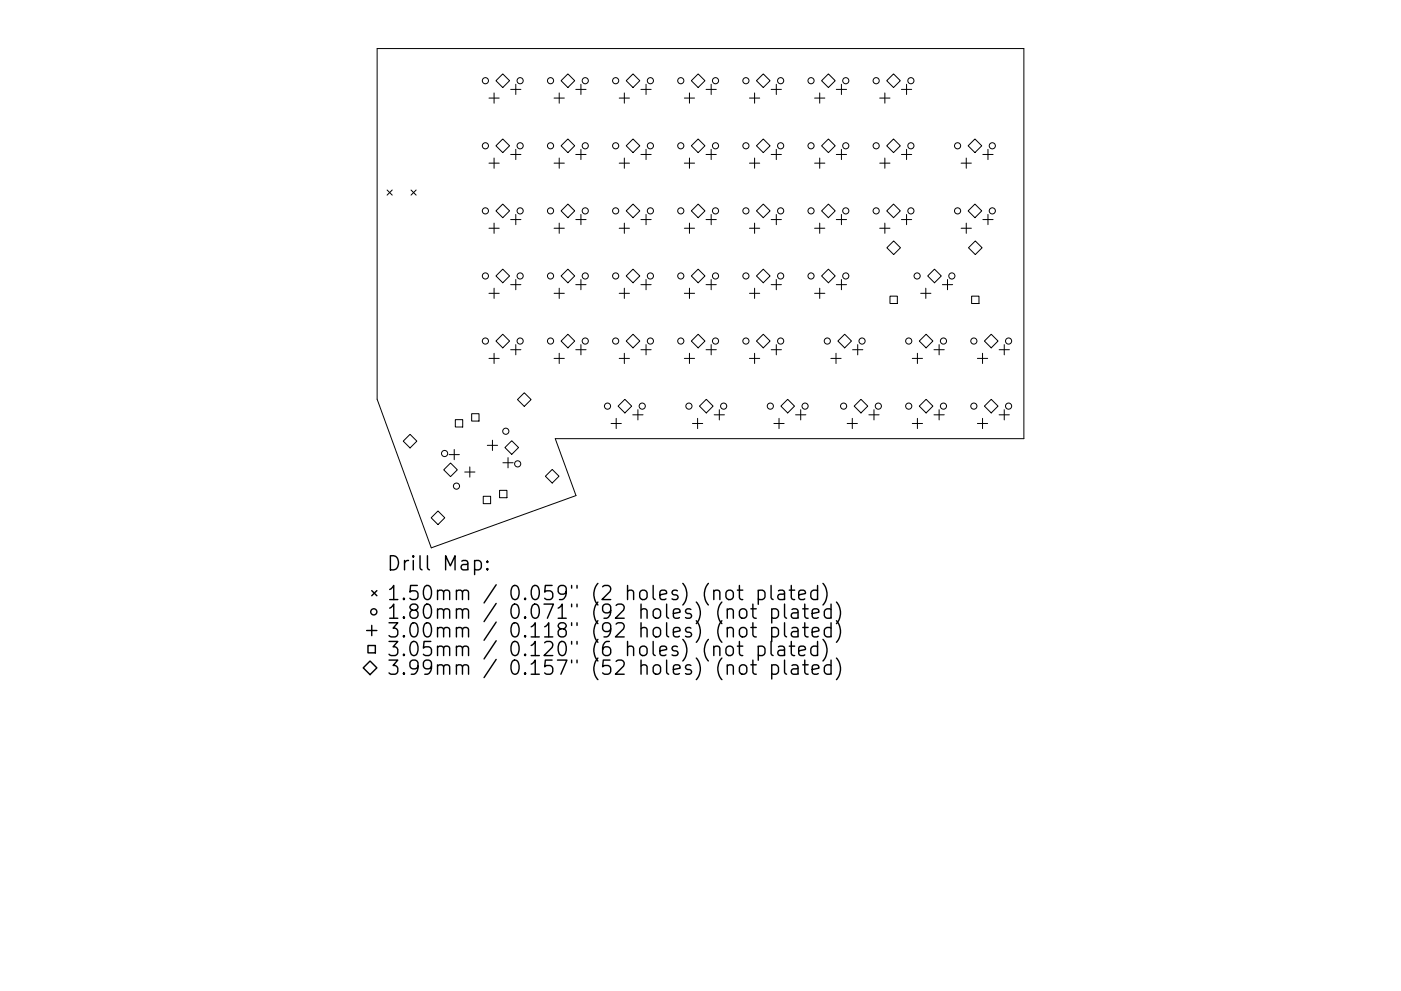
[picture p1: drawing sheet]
<svg xmlns="http://www.w3.org/2000/svg" width="297mm" height="210mm" viewBox="0 0 297 210" stroke-linecap="round" stroke-linejoin="round" font-family="sans-serif">
<defs><g id="words">
<g font-size="4.2">
<text x="81.9" y="121.1">Drill Map:</text>
<text x="81.9" y="127.4">1.50mm / 0.059&quot; (2 holes) (not plated)</text>
<text x="81.9" y="131.3">1.80mm / 0.071&quot; (92 holes) (not plated)</text>
<text x="81.9" y="135.3">3.00mm / 0.118&quot; (92 holes) (not plated)</text>
<text x="81.9" y="139.2">3.05mm / 0.120&quot; (6 holes) (not plated)</text>
<text x="81.9" y="143.2">3.99mm / 0.157&quot; (52 holes) (not plated)</text>
</g>
</g></defs>
<g fill="none" stroke="#000" stroke-width=".21">
<path d="M80 10.3h137.1v82.8h-99.4l4.4 12-30.7 11.1-11.4-31.5zM104.8 19.7v2.2M105.2 17.1l1.4-1.4 1.4 1.4-1.4 1.5zM108.3 19h2.1M109.4 17.9v2.2M118.6 19.7v2.2M119 17.1l1.4-1.4 1.4 1.4-1.4 1.5zM122.1 19h2.2M123.2 17.9v2.2M132.4 19.7v2.2M132.8 17.1l1.4-1.4 1.5 1.4-1.5 1.5zM135.9 19h2.2"/>
<path d="M137 17.9v2.2M146.2 19.7v2.2M146.6 17.1l1.4-1.4 1.5 1.4-1.5 1.5zM149.7 19h2.2M150.8 17.9v2.2M160 19.7v2.2M160.4 17.1l1.4-1.4 1.5 1.4-1.5 1.5zM163.5 19h2.2M164.6 17.9v2.2M173.8 19.7v2.2M174.2 17.1l1.4-1.4 1.5 1.4-1.5 1.5zM177.3 19h2.2"/>
<path d="M178.4 17.9v2.2M187.6 19.7v2.2M188 17.1l1.4-1.4 1.5 1.4-1.5 1.5zM191.1 19h2.2M192.2 17.9v2.2M103.7 34.6h2.1M103.7 20.8h2.1M104.8 33.5v2.2M105.2 30.9l1.4-1.4 1.4 1.4-1.4 1.5zM108.3 32.8h2.1M109.4 31.7v2.2M117.5 34.6h2.2"/>
<path d="M117.5 20.8h2.2M118.6 33.5v2.2M119 30.9l1.4-1.4 1.4 1.4-1.4 1.5zM122.1 32.8h2.2M123.2 31.7v2.2M131.3 34.6h2.2M131.3 20.8h2.2M132.4 33.5v2.2M132.8 30.9l1.4-1.4 1.5 1.4-1.5 1.5zM135.9 32.8h2.2M137 31.7v2.2M145.1 34.6h2.2"/>
<path d="M145.1 20.8h2.2M146.2 33.5v2.2M146.6 30.9l1.4-1.4 1.5 1.4-1.5 1.5zM149.7 32.8h2.2M150.8 31.7v2.2M158.9 34.6h2.2M158.9 20.8h2.2M160 33.5v2.2M160.4 30.9l1.4-1.4 1.5 1.4-1.5 1.5zM163.5 32.8h2.2M164.6 31.7v2.2M172.7 34.6h2.2"/>
<path d="M172.7 20.8h2.2M173.8 33.5v2.2M174.2 30.9l1.4-1.4 1.5 1.4-1.5 1.5zM177.3 32.8h2.2M178.4 31.7v2.2M186.5 34.6h2.2M186.5 20.8h2.2M187.6 33.5v2.2M188 30.9l1.4-1.4 1.5 1.4-1.5 1.5zM191.1 32.8h2.2M192.2 31.7v2.2M203.8 34.6h2.2"/>
<path d="M204.9 33.5v2.2M205.3 30.9l1.4-1.4 1.5 1.4-1.5 1.5zM208.4 32.8h2.2M209.5 31.7v2.2M82.1 40.3l1.1 1.1M83.2 40.3l-1.1 1.1M87.1 40.3l1.1 1.1M88.2 40.3l-1.1 1.1M103.7 48.4h2.1M104.8 47.3v2.2M105.2 44.7l1.4-1.4 1.4 1.4-1.4 1.5zM105.2 58.5l1.4-1.4 1.4 1.4-1.4 1.5z"/>
<path d="M108.3 46.6h2.1M109.4 45.5v2.2M109.4 59.3v2.2M117.5 48.4h2.2M118.6 47.3v2.2M119 44.7l1.4-1.4 1.4 1.4-1.4 1.5zM119 58.5l1.4-1.4 1.4 1.4-1.4 1.5zM122.1 46.6h2.2M123.2 45.5v2.2M123.2 59.3v2.2M131.3 48.4h2.2M132.4 47.3v2.2"/>
<path d="M132.8 58.5l1.4-1.4 1.5 1.4-1.5 1.5zM132.8 44.7l1.4-1.4 1.5 1.4-1.5 1.5zM135.9 46.6h2.2M137 45.5v2.2M137 59.3v2.2M145.1 48.4h2.2M146.2 47.3v2.2M146.6 58.5l1.4-1.4 1.5 1.4-1.5 1.5zM146.6 44.7l1.4-1.4 1.5 1.4-1.5 1.5zM149.7 46.6h2.2M150.8 45.5v2.2M150.8 59.3v2.2"/>
<path d="M158.9 48.4h2.2M160 47.3v2.2M160.4 58.5l1.4-1.4 1.5 1.4-1.5 1.5zM160.4 44.7l1.4-1.4 1.5 1.4-1.5 1.5zM163.5 46.6h2.2M164.6 45.5v2.2M164.6 59.3v2.2M172.7 48.4h2.2M173.8 47.3v2.2M174.2 44.7l1.4-1.4 1.5 1.4-1.5 1.5zM174.2 58.5l1.4-1.4 1.5 1.4-1.5 1.5zM177.3 46.6h2.2"/>
<path d="M178.4 45.5v2.2M178.4 59.3v2.2M186.5 48.4h2.2M187.6 47.3v2.2M188 44.7l1.4-1.4 1.5 1.4-1.5 1.5zM188 52.6l1.5-1.5 1.4 1.5-1.4 1.4zM191.1 46.6h2.2M192.2 45.5v2.2M196.7 58.5l1.4-1.4 1.5 1.4-1.5 1.5zM200.9 59.3v2.2M203.8 48.4h2.2M204.9 47.3v2.2"/>
<path d="M205.3 44.7l1.4-1.4 1.5 1.4-1.5 1.5zM205.3 52.6l1.5-1.5 1.4 1.5-1.4 1.4zM208.4 46.6h2.2M209.5 45.5v2.2M103.7 62.2h2.1M103.7 76h2.1M104.8 61.1v2.2M104.8 75v2.1M106.6 70.9l1.4 1.5-1.4 1.4-1.4-1.4zM108.3 60.4h2.1M108.3 74.2h2.1M109.4 73.1v2.2"/>
<path d="M117.5 62.2h2.2M117.5 76h2.2M118.6 61.1v2.2M118.6 75v2.1M120.4 70.9l1.4 1.5-1.4 1.4-1.4-1.4zM122.1 60.4h2.2M122.1 74.2h2.2M123.2 73.1v2.2M131.3 62.2h2.2M131.3 76h2.2M132.4 61.1v2.2M132.4 75v2.1"/>
<path d="M134.2 70.9l1.5 1.5-1.5 1.4-1.4-1.4zM135.9 60.4h2.2M135.9 74.2h2.2M137 73.1v2.2M145.1 62.2h2.2M145.1 76h2.2M146.2 61.1v2.2M146.2 75v2.1M148 70.9l1.5 1.5-1.5 1.4-1.4-1.4zM149.7 60.4h2.2M149.7 74.2h2.2M150.8 73.1v2.2"/>
<path d="M158.9 62.2h2.2M158.9 76h2.2M160 61.1v2.2M160 75v2.1M161.8 70.9l1.5 1.5-1.5 1.4-1.4-1.4zM163.5 60.4h2.2M163.5 74.2h2.2M164.6 73.1v2.2M172.7 62.2h2.2M173.8 61.1v2.2M176.2 76h2.1M177.2 75v2.1"/>
<path d="M177.3 60.4h2.2M179.1 70.9l1.4 1.5-1.4 1.4-1.5-1.4zM180.8 74.2h2.1M181.9 73.1v2.2M188.7 62.8h1.6v1.6h-1.6zM193.4 76h2.2M194.5 75v2.1M194.9 72.4l1.4-1.5 1.5 1.5-1.5 1.4zM195.2 62.2h2.2M196.3 61.1v2.2M198 74.2h2.2M199.1 73.1v2.2"/>
<path d="M199.8 60.4h2.2M206 62.8h1.6v1.6h-1.6zM207.2 76h2.2M208.3 75v2.1M208.7 72.4l1.5-1.5 1.4 1.5-1.4 1.4zM211.8 74.2h2.2M212.9 73.1v2.2M85.5 93.6l1.4-1.5 1.5 1.5-1.5 1.4zM94.1 99.7l1.4-1.5 1.5 1.5-1.5 1.4zM95.2 96.5h2.2M96.3 95.4v2.1M96.5 89h1.6v1.6h-1.6z"/>
<path d="M99.6 99.1v2.1M100 87.8h1.6v1.5h-1.6zM103.3 94.5h2.2M104.4 93.4v2.2M106.6 98.2h2.2M107.7 97.1v2.2M108.5 93.5l1.4 1.5-1.4 1.4-1.4-1.4zM109.7 84.8l1.5-1.5 1.4 1.5-1.4 1.4zM129.6 89.8h2.1M130.6 88.8v2.1M131 86.2l1.5-1.5 1.4 1.5-1.4 1.4zM134.2 88h2.1"/>
<path d="M135.2 86.9v2.2M146.8 89.8h2.2M147.9 88.8v2.1M148.3 86.2l1.4-1.5 1.5 1.5-1.5 1.4zM151.4 88h2.2M152.5 86.9v2.2M164.1 89.8h2.2M165.2 88.8v2.1M165.6 86.2l1.4-1.5 1.5 1.5-1.5 1.4zM168.7 88h2.2M169.8 86.9v2.2M179.6 89.8h2.2"/>
<path d="M180.7 88.8v2.1M181.1 86.2l1.4-1.5 1.5 1.5-1.5 1.4zM184.2 88h2.2M185.3 86.9v2.2M193.4 89.8h2.2M194.5 88.8v2.1M194.9 86.2l1.4-1.5 1.5 1.5-1.5 1.4zM198 88h2.2M199.1 86.9v2.2M207.2 89.8h2.2M208.3 88.8v2.1M208.7 86.2l1.5-1.5 1.4 1.5-1.4 1.4z"/>
<path d="M211.8 88h2.2M212.9 86.9v2.2M91.4 109.9l1.5-1.5 1.4 1.5-1.4 1.4zM98.5 100.1h2.2M102.5 105.3h1.5v1.6h-1.5zM105.9 104h1.6v1.6h-1.6zM115.6 101l1.5-1.4 1.4 1.4-1.4 1.5z"/>
<circle cx="102.9" cy="17.1" r=".65"/>
<circle cx="110.3" cy="17.1" r=".65"/>
<circle cx="116.7" cy="17.1" r=".65"/>
<circle cx="124.1" cy="17.1" r=".65"/>
<circle cx="130.5" cy="17.1" r=".65"/>
<circle cx="137.9" cy="17.1" r=".65"/>
<circle cx="144.3" cy="17.1" r=".65"/>
<circle cx="151.7" cy="17.1" r=".65"/>
<circle cx="158.1" cy="17.1" r=".65"/>
<circle cx="165.5" cy="17.1" r=".65"/>
<circle cx="172" cy="17.1" r=".65"/>
<circle cx="179.3" cy="17.1" r=".65"/>
<circle cx="185.8" cy="17.1" r=".65"/>
<circle cx="193.1" cy="17.1" r=".65"/>
<circle cx="102.9" cy="30.9" r=".65"/>
<circle cx="110.3" cy="30.9" r=".65"/>
<circle cx="116.7" cy="30.9" r=".65"/>
<circle cx="124.1" cy="30.9" r=".65"/>
<circle cx="130.5" cy="30.9" r=".65"/>
<circle cx="137.9" cy="30.9" r=".65"/>
<circle cx="144.3" cy="30.9" r=".65"/>
<circle cx="151.7" cy="30.9" r=".65"/>
<circle cx="158.1" cy="30.9" r=".65"/>
<circle cx="165.5" cy="30.9" r=".65"/>
<circle cx="172" cy="30.9" r=".65"/>
<circle cx="179.3" cy="30.9" r=".65"/>
<circle cx="185.8" cy="30.9" r=".65"/>
<circle cx="193.1" cy="30.9" r=".65"/>
<circle cx="203" cy="30.9" r=".65"/>
<circle cx="210.4" cy="30.9" r=".65"/>
<circle cx="102.9" cy="58.5" r=".65"/>
<circle cx="102.9" cy="44.7" r=".65"/>
<circle cx="110.3" cy="58.5" r=".65"/>
<circle cx="110.3" cy="44.7" r=".65"/>
<circle cx="116.7" cy="58.5" r=".65"/>
<circle cx="116.7" cy="44.7" r=".65"/>
<circle cx="124.1" cy="58.5" r=".65"/>
<circle cx="124.1" cy="44.7" r=".65"/>
<circle cx="130.5" cy="58.5" r=".65"/>
<circle cx="130.5" cy="44.7" r=".65"/>
<circle cx="137.9" cy="58.5" r=".65"/>
<circle cx="137.9" cy="44.7" r=".65"/>
<circle cx="144.3" cy="58.5" r=".65"/>
<circle cx="144.3" cy="44.7" r=".65"/>
<circle cx="151.7" cy="58.5" r=".65"/>
<circle cx="151.7" cy="44.7" r=".65"/>
<circle cx="158.1" cy="58.5" r=".65"/>
<circle cx="158.1" cy="44.7" r=".65"/>
<circle cx="165.5" cy="58.5" r=".65"/>
<circle cx="165.5" cy="44.7" r=".65"/>
<circle cx="172" cy="58.5" r=".65"/>
<circle cx="172" cy="44.7" r=".65"/>
<circle cx="179.3" cy="58.5" r=".65"/>
<circle cx="179.3" cy="44.7" r=".65"/>
<circle cx="185.8" cy="44.7" r=".65"/>
<circle cx="193.1" cy="44.7" r=".65"/>
<circle cx="194.4" cy="58.5" r=".65"/>
<circle cx="201.8" cy="58.5" r=".65"/>
<circle cx="203" cy="44.7" r=".65"/>
<circle cx="210.4" cy="44.7" r=".65"/>
<circle cx="102.9" cy="72.4" r=".65"/>
<circle cx="110.3" cy="72.4" r=".65"/>
<circle cx="116.7" cy="72.4" r=".65"/>
<circle cx="124.1" cy="72.4" r=".65"/>
<circle cx="130.5" cy="72.4" r=".65"/>
<circle cx="137.9" cy="72.4" r=".65"/>
<circle cx="144.3" cy="72.4" r=".65"/>
<circle cx="151.7" cy="72.4" r=".65"/>
<circle cx="158.1" cy="72.4" r=".65"/>
<circle cx="165.5" cy="72.4" r=".65"/>
<circle cx="175.4" cy="72.4" r=".65"/>
<circle cx="182.8" cy="72.4" r=".65"/>
<circle cx="192.7" cy="72.4" r=".65"/>
<circle cx="200" cy="72.4" r=".65"/>
<circle cx="206.5" cy="72.4" r=".65"/>
<circle cx="213.8" cy="72.4" r=".65"/>
<circle cx="94.3" cy="96.2" r=".65"/>
<circle cx="107.2" cy="91.5" r=".65"/>
<circle cx="109.8" cy="98.4" r=".65"/>
<circle cx="128.8" cy="86.2" r=".65"/>
<circle cx="136.2" cy="86.2" r=".65"/>
<circle cx="146.1" cy="86.2" r=".65"/>
<circle cx="153.4" cy="86.2" r=".65"/>
<circle cx="163.3" cy="86.2" r=".65"/>
<circle cx="170.7" cy="86.2" r=".65"/>
<circle cx="178.9" cy="86.2" r=".65"/>
<circle cx="186.2" cy="86.2" r=".65"/>
<circle cx="192.7" cy="86.2" r=".65"/>
<circle cx="200" cy="86.2" r=".65"/>
<circle cx="206.5" cy="86.2" r=".65"/>
<circle cx="213.8" cy="86.2" r=".65"/>
<circle cx="96.8" cy="103.1" r=".65"/>
</g>
<g fill="none" stroke="#000" stroke-width=".3">
<path d="M100.6 119.1l.9-.2 .6 .6v.8l-.3 .5-.3 .1-.9-.1M103.3 119.1l.2 .1-.2 .1-.1-.1 .1-.1v.2M77.7 133.8h2.2M78 137h1.6v1.5h-1.6zM78.8 125.3l1.1 1.1M78.8 132.7v2.2M79.9 125.3l-1.1 1.1M103.3 120.6l.2 .2-.2 .1-.1-.1 .1-.2v.3M154.1 125.5a.81 .81 0 0 1 .8-.3 .81 .81 0 0 1 .6 .6v.8a.81 .81 0 0 1-.8 .6 .81 .81 0 0 1-.8-.6v-.8zM154.2 137.2a.81 .81 0 0 1 1.3 .5v.8a.81 .81 0 0 1-.8 .6 .81 .81 0 0 1-.8-.6v-.8zM156.3 125.2h1.2M156.3 137.1h1.2"/>
<path d="M156.8 124.2v2.6l.1 .3 .6 .1M156.8 136.1v2.6l.1 .2 .6 .2M156.9 133.4a.81 .81 0 0 1 .8-.3 .81 .81 0 0 1 .6 .6v.9a.81 .81 0 0 1-.7 .6 .81 .81 0 0 1-.8-.6v-.9zM157.1 129.3a.81 .81 0 0 1 1.2 .4v.9a.81 .81 0 0 1-.7 .6 .81 .81 0 0 1-.8-.6v-.9zM159.2 129.2h1.1M159.2 133.1h1.1M159.6 128.2v2.5l.2 .3 .5 .2M159.6 132.1v2.6l.2 .3 .5 .1M160.8 125.4l.8-.2 .6 .6v.8l-.3 .5-.3 .1-.8-.1M160.8 137.2l.8-.1 .6 .6v.8l-.3 .4-.3 .2-.8-.2M160.8 125.2v3M160.8 137.1v3"/>
<path d="M163.5 124.2v2.6l.4 .4M163.5 136.1v2.6l.4 .4M163.6 129.3l.9-.1 .6 .5v.9l-.3 .4-.3 .2-.9-.2M163.6 133.3l.9-.2 .6 .6v.9l-.3 .4-.3 .1-.9-.1M163.6 129.2v3M163.6 133.1v3M165.1 125.4l.2-.2 .9 .2 .1 .2v1.6M165.1 137.2l.2-.1 .9 .1 .1 .3v1.6M166.3 125.9l-1 .2a.59 .59 0 0 0-.4 .5 .59 .59 0 0 0 .4 .6l1-.1M166.3 128.2v2.5l.5 .5M166.3 132.1v2.6l.5 .4M166.3 137.8l-1 .1a.59 .59 0 0 0-.4 .6 .59 .59 0 0 0 .4 .6l1-.2"/>
<path d="M167.3 125.2h1.2M167.3 137.1h1.2M167.8 124.2v2.6l.1 .3 .6 .1M167.8 136.1v2.6l.1 .2 .6 .2M167.9 129.3l.3-.1 .9 .1 .1 .3v1.6M167.9 133.3l.3-.2 .9 .2 .1 .3v1.5M169.2 129.9l-1 .1a.59 .59 0 0 0-.4 .6 .59 .59 0 0 0 .4 .6l1-.2M169.2 133.8l-1 .2a.59 .59 0 0 0-.4 .6 .59 .59 0 0 0 .4 .5l1-.1M169.3 126.2l1.5-.3-.2-.5-.8-.2-.5 .4v1.2l.2 .3 .3 .1 .8-.1M169.3 138.1l1.5-.3-.2-.6-.8-.1-.5 .4v1.2l.2 .2 .3 .2 .8-.2M170.2 129.2h1.1M170.2 133.1h1.1"/>
<path d="M170.6 128.2v2.5l.2 .3 .5 .2M170.6 132.1v2.6l.2 .3 .5 .1M172.2 130.2l1.4-.3-.1-.6-.9-.1-.4 .4v1.1l.1 .3 .3 .2 .9-.2M172.2 134.1l1.4-.3-.1-.5-.9-.2-.4 .5v1.1l.1 .3 .3 .1 .9-.1M173.3 125.4l-.8-.2-.6 .6v.8l.3 .5 .3 .1 .8-.1M173.3 137.2l-.8-.1-.6 .6v.8l.3 .4 .3 .2 .8-.2M173.3 124.2v3M173.3 136.1v3M174.5 123.8a3.4 3.4 0 0 1 0 4.6M174.5 135.7a3.4 3.4 0 0 1 0 4.5M176.2 129.3l-.9-.1-.5 .5v.9l.3 .4 .2 .2 .9-.2M176.2 133.3l-.9-.2-.5 .6v.9l.3 .4 .2 .1 .9-.1"/>
<path d="M176.2 128.2v3M176.2 132.1v3M177.3 127.7a3.4 3.4 0 0 1 0 4.6M177.3 131.7a3.4 3.4 0 0 1 0 4.6M177.3 139.6a3.4 3.4 0 0 1 0 4.6M77 141.7l1.5-1.5 1.4 1.5-1.4 1.4zM156.9 141.3a.81 .81 0 0 1 .8-.3 .81 .81 0 0 1 .6 .6v.9a.81 .81 0 0 1-.7 .6 .81 .81 0 0 1-.8-.6v-.9zM159.2 141h1.1M159.6 140v2.6l.2 .3 .5 .1M163.6 141.2l.9-.2 .6 .6v.9l-.3 .4-.3 .1-.9-.1M163.6 141v3M166.3 140v2.6l.5 .4"/>
<path d="M167.9 141.2l.3-.2 .9 .2 .1 .3v1.5M169.2 141.8l-1 .1a.59 .59 0 0 0-.4 .6 .59 .59 0 0 0 .4 .5l1-.1M170.2 141h1.1M170.6 140v2.6l.2 .3 .5 .1M172.2 142l1.4-.2-.1-.6-.9-.2-.4 .5v1.1l.1 .3 .3 .1 .9-.1M176.2 141.2l-.9-.2-.5 .6v.9l.3 .4 .2 .1 .9-.1M176.2 140v3"/>
<circle cx="79.3" cy="129.8" r=".65"/>
</g>
<use href="#words"/>
</svg>
